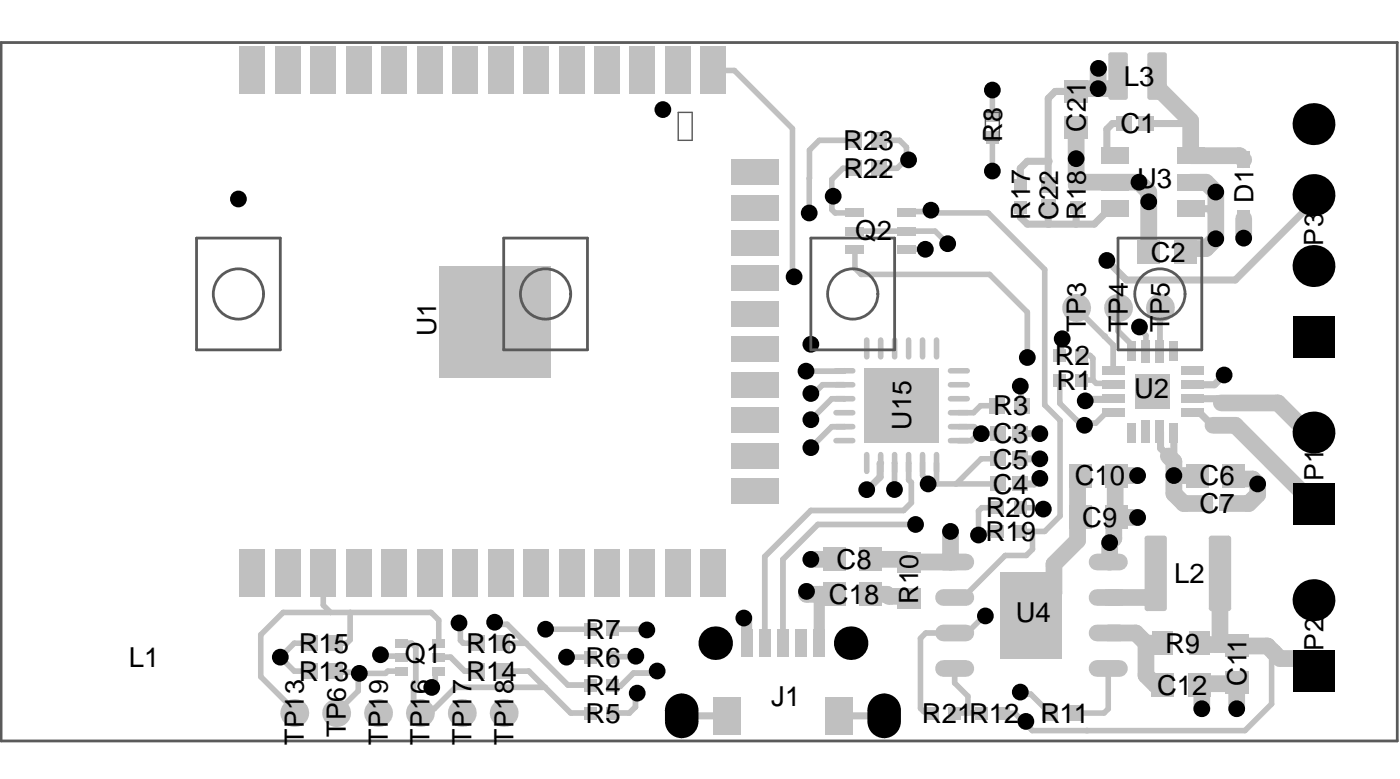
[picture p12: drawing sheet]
<svg xmlns="http://www.w3.org/2000/svg" width="167mm" height="93mm" viewBox="0 0 167 93" stroke-linecap="round" stroke-linejoin="round" font-family="sans-serif">
<defs><g id="words">
<g font-size="3.3">
<text x="134" y="10.2">L3</text>
<text x="100.5" y="17.9">R23</text>
<text x="133.5" y="15.9">C1</text>
<text x="100.5" y="21.2">R22</text>
<text x="135.5" y="22.4">U3</text>
<text x="101.9" y="28.6">Q2</text>
<text x="137.2" y="31.2">C2</text>
<text x="125.7" y="43.5">R2</text>
<text x="125.9" y="46.5">R1</text>
<text x="135.2" y="47.4">U2</text>
<text x="118.3" y="52.8">C3</text>
<text x="118.4" y="49.5">R3</text>
<text x="118.3" y="55.8">C5</text>
<text x="118.3" y="58.8">C4</text>
<text x="128.1" y="57.8">C10</text>
<text x="143" y="57.8">C6</text>
<text x="117.5" y="64.5">R19</text>
<text x="117.5" y="61.6">R20</text>
<text x="129" y="62.8">C9</text>
<text x="143" y="61.1">C7</text>
<text x="98.8" y="72">C18</text>
<text x="99.7" y="67.8">C8</text>
<text x="140" y="69.5">L2</text>
<text x="35.6" y="77.8">R15</text>
<text x="55.6" y="77.8">R16</text>
<text x="69.8" y="76.1">R7</text>
<text x="121.1" y="74">U4</text>
<text x="138.9" y="77.8">R9</text>
<text x="15.4" y="79.4">L1</text>
<text x="35.6" y="81.1">R13</text>
<text x="48.2" y="79">Q1</text>
<text x="55.6" y="81.1">R14</text>
<text x="69.8" y="79.4">R6</text>
<text x="69.8" y="82.8">R4</text>
<text x="137.9" y="82.8">C12</text>
<text x="69.8" y="86.1">R5</text>
<text x="91.9" y="84.1">J1</text>
<text x="109.9" y="86.1">R21R12</text>
<text x="124" y="86.1">R11</text>
</g>
<g font-size="3.2">
<text x="129.4" y="11.5" transform="rotate(-90 129.4 11.5)">1</text>
<text x="119.4" y="16.9" transform="rotate(-90 119.4 16.9)">R8</text>
<text x="129.4" y="15.7" transform="rotate(-90 129.4 15.7)">C</text>
<text x="129.4" y="13.3" transform="rotate(-90 129.4 13.3)">2</text>
<text x="122.8" y="26.2" transform="rotate(-90 122.8 26.2)">R17</text>
<text x="126.1" y="26.2" transform="rotate(-90 126.1 26.2)">C22</text>
<text x="129.4" y="26.2" transform="rotate(-90 129.4 26.2)">R18</text>
<text x="149.4" y="24.2" transform="rotate(-90 149.4 24.2)">D1</text>
<text x="157.7" y="29.3" transform="rotate(-90 157.7 29.3)">P3</text>
<text x="52" y="40.1" transform="rotate(-90 52 40.1)">U1</text>
<text x="129.4" y="39.6" transform="rotate(-90 129.4 39.6)">TP3</text>
<text x="134.4" y="39.6" transform="rotate(-90 134.4 39.6)">TP4</text>
<text x="139.4" y="39.6" transform="rotate(-90 139.4 39.6)">TP5</text>
<text x="108.6" y="51.3" transform="rotate(-90 108.6 51.3)">U15</text>
<text x="157.7" y="57.3" transform="rotate(-90 157.7 57.3)">P1</text>
<text x="109.4" y="71.9" transform="rotate(-90 109.4 71.9)">R</text>
<text x="109.4" y="69.5" transform="rotate(-90 109.4 69.5)">1</text>
<text x="109.4" y="67.7" transform="rotate(-90 109.4 67.7)">0</text>
<text x="148.6" y="77.8" transform="rotate(-90 148.6 77.8)">1</text>
<text x="157.7" y="77.5" transform="rotate(-90 157.7 77.5)">P2</text>
<text x="148.6" y="81.7" transform="rotate(-90 148.6 81.7)">C</text>
<text x="148.6" y="79.3" transform="rotate(-90 148.6 79.3)">1</text>
<text x="36.2" y="88.7" transform="rotate(-90 36.2 88.7)">TP13</text>
<text x="41.2" y="87.8" transform="rotate(-90 41.2 87.8)">TP6</text>
<text x="46.2" y="88.7" transform="rotate(-90 46.2 88.7)">TP19</text>
<text x="51.2" y="88.7" transform="rotate(-90 51.2 88.7)">TP16</text>
<text x="56.2" y="88.7" transform="rotate(-90 56.2 88.7)">TP17</text>
<text x="61.2" y="88.7" transform="rotate(-90 61.2 88.7)">TP18</text>
</g>
</g></defs>
<path d="M.1 5.1h166.4v83.2h-166.4z" fill="none" stroke="#5a5a5a" stroke-width=".33"/>
<g fill="none" stroke="#c0c0c0" stroke-width=".67">
<path d="M42.6 8.4h.2M47 8.4h.1M59.7 8.4h.3M68.1 8.4h.3M35.1 76.6l-1.7 1.7 1.7 1.6M38.5 68.3v3.8l.9 .8h2.3M39.9 79.9l.1 .2h2.7M41.7 76.2l-.4 .4h-1.4M45.4 78l.1 .1h2.2l.1 .2M47.8 79.9h-1.6l-.2 .3M52.3 79.9h-.3l-.1 .2M54.9 76.3l.3 .3"/>
<path d="M35.1 84.6v.3M42.7 80.1h.1M42.7 82.3l-2.6 2.6M51.5 81.5v.4"/>
</g>
<g fill="none" stroke="#c0c0c0" stroke-width=".68">
<path d="M47.8 76.6h1.3l.5 .5M52.3 78.3h1.4l1.7 1.6M59.9 76.6h2.8M59.9 79.9h3.1M68.1 68.3h.3M72.4 68.2v.1M75.8 78.2l-2.8 .1M76.7 68l-.1 .1v.2M49.3 81.4v2.1M54.3 81.9l-2.5 2.5h-1.2M65 81.9l3 3M73.3 81.3l-.3 .3 .2 .1h.7"/>
<path d="M75.9 82.6l-.2 .2v1.4l-.7 .7h-2"/>
</g>
<circle cx="72.4" cy="8.4" r=".33" fill="#c0c0c0"/>
<path d="M76.6 8.4h.1M80.8 8.4h.2M85 8.4h2.5" fill="none" stroke="#c0c0c0" stroke-width=".67"/>
<path d="M78.3 79.9l-.2 .3" fill="none" stroke="#c0c0c0" stroke-width=".68"/>
<path d="M96.1 70.4l.2 .2" fill="none" stroke="#c0c0c0" stroke-width="1.3"/>
<path d="M96.1 70.4v.4" fill="none" stroke="#c0c0c0" stroke-width="2"/>
<circle cx="96.6" cy="53.3" r=".34" fill="#c0c0c0"/>
<path d="M94.5 32.8l.1 .2M96.5 21.2l-.1 4.2M99.1 21.4v2M99.3 23.4l-.2 .1v1.5l.4 .4h2.4M101.9 29.7v2.3l.7 .7M108.9 29.7h1.4M110 55.1v1.5M110.3 75.4l-.6 .6M109.7 84.4l.4 .4" fill="none" stroke="#c0c0c0" stroke-width=".67"/>
<path d="M103.3 58.3h.1M105 55.1l-.1 .1v1.6" fill="none" stroke="#c0c0c0" stroke-width=".85"/>
<path d="M98 45.8h2.6M100.6 47.5h-1.5M100.6 50.8h-1.5M100.6 44.2h.1M106.6 58.3h.1M106.6 55.2v3.1M106.6 55.1v.1M108.3 55.1v.1M108.3 55.2v2l.3 .3v2.4" fill="none" stroke="#c0c0c0" stroke-width=".68"/>
<path d="M105.7 70.8l.3 .2h2l.3 .3" fill="none" stroke="#c0c0c0" stroke-width="2"/>
<circle cx="108.9" cy="29.7" r=".33" fill="#c0c0c0"/>
<path d="M104.8 16.7h2.4l.8 .8v1.3l.3 .2M108 29.7h.9M108.2 25.2l-.2 .2M113.8 84.9h3.1M113.8 81.3l1.6 1.6v2" fill="none" stroke="#c0c0c0" stroke-width=".67"/>
<circle cx="116.9" cy="84.9" r=".33" fill="#c0c0c0"/>
<g fill="none" stroke="#c0c0c0" stroke-width=".67">
<path d="M111.5 27.5l1.5 1.5M114.3 50.8h1.8l.8 .8h-.3l-.8 .9h-1.5M116.9 48.3l-.9 .9h-1.7M116.9 54.6l-2.9 3h-2.4v-2.5M121.6 46l.1 .1M121.7 48.2l.1 .1M113.8 75.4h1.5M113.8 71.2h1M116.8 63.5l-.2 .2M118.9 63.3l-.2 .2M121.6 63.3h1.5v2.1l-.8 .8h-2.5M119.6 84.9h1.4l2 2.1"/>
<path d="M122.3 85.9l-.3 .1"/>
</g>
<path d="M121.6 82.4l.3 .3h1" fill="none" stroke="#c0c0c0" stroke-width=".68"/>
<path d="M121.6 54.6h2.3M121.6 51.6h2.3M123.9 57l-.6 .6h-1.7" fill="none" stroke="#c0c0c0" stroke-width=".85"/>
<circle cx="121.6" cy="24.7" r=".42" fill="#c0c0c0"/>
<path d="M121.6 24.7v1.2" fill="none" stroke="#c0c0c0" stroke-width=".85"/>
<circle cx="129.5" cy="87" r=".33" fill="#c0c0c0"/>
<path d="M128.4 21.9l-.1 .1M128.8 56.6l-.4 .4" fill="none" stroke="#c0c0c0" stroke-width="2"/>
<path d="M126.3 45.3v.1M126.3 48l2.6 2.7h.4l.2-.3h1.1M128.9 42.3h1l.4 .4v2.6M130.3 45.3h-1.4M130.3 45.3l.4 .4" fill="none" stroke="#c0c0c0" stroke-width=".67"/>
<path d="M126.4 42.2l-.1 .1M129.5 47.6l-.2 .1" fill="none" stroke="#c0c0c0" stroke-width=".85"/>
<circle cx="128.3" cy="21.5" r="1" fill="#c0c0c0"/>
<g fill="none" stroke="#c0c0c0" stroke-width="2">
<path d="M128.3 15.2v3.7M128.7 10.6l-.4 .3M133.3 9.1v1.3l-.2 .2M141.9 14.4v4.1M147.8 18.5l.4 .5M135.8 21.7l1.1 1.2v1.1M141.9 21.7h1.8M143.7 29.6h-2.1l-.4 .4M135.6 56.6h-2.5l-.2 .2M139.9 56.6h2.8M139.9 55v3.8M147.1 56.6l.3 .5h1.9l.6 .5v1.3"/>
<path d="M155.8 51.5h.8M135.4 75.4l1.2 1.2M135.6 61.6h-2.5l-.3 .4v2.1M142.9 76.6l.2 .2M147.2 76.8l.2 .1M143.2 81.9v2.5"/>
</g>
<path d="M125.8 10.9h2.5M134 14.7h-1.4l-.7 .7v2.6l.6 .5h.4M141.9 14.4l-.3 .3M132.3 24.9h.6M156.6 23.2v.8M142.2 49.2h.8M88.7 73.6l.3 .3" fill="none" stroke="#c0c0c0" stroke-width=".85"/>
<path d="M94.5 15.3v17.5M96.5 17.9v3.3M101.8 20h-1.3l-1.4 1.4M135.8 38.9v.3l.8 .7M131.8 49.2h.9M132.5 45.7l.2 .1M33.7 72.9l-2.6 2.7v5l4 4M41.7 72.9v3.3M51.4 72.9l.9 1v2.7M54.7 74.2l.2 .2v1.9M42.7 80.1v2.2M51.9 80.1v1l-.4 .4" fill="none" stroke="#c0c0c0" stroke-width=".67"/>
<path d="M133.3 36.7v2.7M96.6 46.9h.4M132.7 41.1v3M134.8 40.9v.9M49.6 77.1v4l-.3 .3M59 74.1l.2 .3h1.3l2.2 2.2M91.2 66.3v10.3M93.3 66.6v10M75.5 80.2l-1.6 1.5" fill="none" stroke="#c0c0c0" stroke-width=".68"/>
<path d="M89 73.9v2.7" fill="none" stroke="#c0c0c0" stroke-width="1.3"/>
<circle cx="101.8" cy="20" r=".33" fill="#c0c0c0"/>
<g fill="none" stroke="#c0c0c0" stroke-width=".67">
<path d="M101.8 16.7h-4.2l-1.1 1.2M107.9 19l-1 1h-2.1M118.3 10.7v3M118.3 16.4v4M108 27.5h3.5M111 25l-.2 .2h-2.6M111 25.4h6.8M122.4 37.2v5.4M136.6 39.9v2M110 56.6l.8 .9M110.6 57.6h1M114 57.6h5"/>
<path d="M116.9 48.3h1.9M116.9 54.6h2.1M116.9 51.6h2.1M121.7 46.1v2.1M124.5 48.2l1.9 1.9v11.4l-1.9 1.8h-1.4M126.3 45.4v2.6M130.7 45.7h1.8M131.8 49.2l-1.2 1.2M33.7 72.9h5.7M35.1 79.9h1.8M35.1 76.6h1.8M41.7 72.9h9.7"/>
<path d="M55.2 76.6h1.7M65 74.9h5.4M67.5 78.3h2.9M109.7 76v8.4M110.3 75.4h3.5M113.8 79.6v1.7M116.8 63.5h1.9M117 60.5l-.4 .4v2.8M117.4 73.4h-.1l-2 2M121.6 60.5h2.6M132.1 79.6v4.8l-.5 .5h-3.5M42.8 80.2h3.2"/>
<path d="M110.1 84.8h.9l.1 .1M123 87h6.5"/>
</g>
<g fill="none" stroke="#c0c0c0" stroke-width="2">
<path d="M128.3 18.9v2.6M136.9 24v6M148.2 26v2.4M128.4 57v7.4l-2.8 2.8v3.4M132.9 56.8v4.7l.2 .1M139.2 54.3l.7 .7M139.9 58.8l1.2 1.2h2.5M149.9 58.9l-1.1 1.1h-2.5M96.1 70.8h3.4M103.8 70.8h1.9M107.8 66.6l.3 .4 .2-.1M113.3 63.3v3.6h.5"/>
<path d="M132.8 64.1l-.5 .5M136.6 76.6v3.8M155.1 78.4l1.5 1.5M143.1 81.4l-.2 .2 .3 .3M147.2 81.4l.2-.1v3.1"/>
</g>
<g fill="none" stroke="#c0c0c0" stroke-width=".68">
<path d="M133.3 39.4l1.5 1.5M96.1 44.2h4.5M99.1 50.8l-2.5 2.5M99.1 47.5l-2.5 2.5M108.6 59.9l-.9 .9M55.4 79.9h1.5M73 74.9h4l.1 .1M96.6 60.8l-5.4 5.5M97.5 62.5l-4.2 4.1M49.3 83.5l.8 .7v.7l.5-.5M54.3 81.9h10.7M67.7 81.6h2.7"/>
<path d="M68 84.9h2.4M75.5 80.2h2.6M122.9 82.7l2.2 2.2"/>
</g>
<path d="M122.4 19.2l-.8 .8v2M121.6 25.9l.8 .8M128.3 24.7v2h2.1M131.9 31l2.4 2.3M104.9 56.8l-1.5 1.5M126.6 40.3l-.2 .2v1.7M132.7 47.5l-.1 .1h-3.1M139.9 51.4v3.6M81.3 85.3h5.4M100 85.3h5.4" fill="none" stroke="#c0c0c0" stroke-width=".85"/>
<path d="M96.3 70.6h1.1l.2 .2" fill="none" stroke="#c0c0c0" stroke-width="1.3"/>
<circle cx="124.9" cy="19.2" r=".42" fill="#c0c0c0"/>
<path d="M122.4 19.2h2.5M125.8 10.9l-.9 .8M136.6 14.7h5M141.9 24.9h2.8l.2 .1M138.2 51.4l.1 .1v1.9M143 49.2l1.6 1.5M145.9 44.7l-1.2 1.1h-2.5" fill="none" stroke="#c0c0c0" stroke-width=".85"/>
<g fill="none" stroke="#c0c0c0" stroke-width="2">
<path d="M128.7 10.6h4.4M130.9 8.1v2.5M137.9 9.1v1.3M141.9 18.5h5.9M143.7 21.7l1.2 1.2v2.1M144.9 28.4l-1.2 1.2M144.6 50.7h2.6M96.6 66.6h2.9M125.6 70.6l-2.7 2.7M132.1 66.9h.2M136.6 76.6h2M137.7 70.8l-.3 .4"/>
<path d="M143.1 76.8h4.1M145.4 76.5l-.2 .3M147.4 76.9h3.7l1.5 1.5h2.5"/>
</g>
<path d="M117 60.5h1.9M119.8 66.2l-5 5M124.2 60.5l.2 .1M151.8 77.7l-.2 .2M151.6 83.8l-3.2 3.2" fill="none" stroke="#c0c0c0" stroke-width=".67"/>
<path d="M138.2 36.7v1.7M98 45.8l-1 1.1M62.7 76.6l5 5M63 79.9l2 2" fill="none" stroke="#c0c0c0" stroke-width=".68"/>
<path d="M97.6 70.8v5.8" fill="none" stroke="#c0c0c0" stroke-width="1.3"/>
<circle cx="131.6" cy="40" r=".34" fill="#c0c0c0"/>
<path d="M131.6 40l1.1 1.1" fill="none" stroke="#c0c0c0" stroke-width=".68"/>
<path d="M117.8 25.4l6.7 6.7" fill="none" stroke="#c0c0c0" stroke-width=".67"/>
<path d="M124.9 11.7v7.5M122.4 26.7h5.9M124.9 24.7v2" fill="none" stroke="#c0c0c0" stroke-width=".85"/>
<circle cx="124.9" cy="26.7" r=".42" fill="#c0c0c0"/>
<path d="M124.9 19.2v2.9M132.3 24.9l-1.9 1.8M156.6 24l-9.4 9.3h-12.9M138.3 53.4l.9 .9M142.2 47.5h2.9l.5 .5" fill="none" stroke="#c0c0c0" stroke-width=".85"/>
<g fill="none" stroke="#c0c0c0" stroke-width="2">
<path d="M137.9 10.4l4 4M128.4 21.7h7.4M144.9 25v3.4M145.6 48h6.7l3.5 3.5M147.2 50.7l9.4 9.3M103.8 66.6h4M108.3 66.9h5M132.1 75.4h3.3M132.1 71.2h5.3M132.3 64.6v2.3M137.7 68.3v2.5M145.4 68.3v8.2"/>
<path d="M136.6 80.4l1.2 1.2h.8M143.1 81.4h4.1"/>
</g>
<path d="M87.5 8.4l7 6.9M101.9 27.5h6.1M102.6 32.7h15.3l4.5 4.5M124.5 32.1v16.1M151.6 77.9v5.9M129.5 87h18.9" fill="none" stroke="#c0c0c0" stroke-width=".67"/>
<path d="M128.3 36.7l3.3 3.3M138.2 38.4v3.5M96.6 60.8h11.1M97.5 62.5h11.6" fill="none" stroke="#c0c0c0" stroke-width=".68"/>
<g fill="#000">
<path d="M81.3 85.9v2zM79.3 85.9h2v2a2 2 0 0 1-2-2z"/>
<path d="M81.3 85.9h1.9zM81.3 85.9h1.9a2 2 0 0 1-1.9 2z"/>
<path d="M81.3 82.6v2zM81.3 82.6a2 2 0 0 1 1.9 2h-1.9z"/>
<path d="M79.3 84.6h2zM79.8 83.2l.4-.3 .5-.2 .6-.1v2h-2v-.5l.2-.5z"/>
<path d="M105.4 85.9v2zM103.4 85.9h2v2a2 2 0 0 1-2-2z"/>
<path d="M105.4 85.9h2zM105.4 85.9h2a2 2 0 0 1-2 2z"/>
<path d="M105.4 82.6v2zM105.4 82.6a2 2 0 0 1 2 2h-2z"/>
<path d="M103.4 84.6h2zM104 83.2l.4-.3 .5-.2 .5-.1v2h-2l.1-.5 .2-.5z"/>
<circle cx="30.1" cy="8.4" r="1"/>
<circle cx="42.6" cy="8.4" r="1"/>
<circle cx="47" cy="8.4" r="1"/>
<circle cx="60" cy="8.4" r="1"/>
<circle cx="63.9" cy="8.4" r="1"/>
<circle cx="68.4" cy="8.4" r="1"/>
<circle cx="72.3" cy="8.4" r="1"/>
<circle cx="76.7" cy="8.4" r="1"/>
<circle cx="79" cy="13.1" r="1"/>
<circle cx="81" cy="8.4" r="1"/>
<circle cx="108.3" cy="19" r="1"/>
<circle cx="118.3" cy="10.7" r="1"/>
<circle cx="128.3" cy="18.9" r="1"/>
<circle cx="130.9" cy="10.6" r="1"/>
<circle cx="130.9" cy="8.1" r="1"/>
<circle cx="156.6" cy="14.8" r="2.5"/>
<circle cx="28.4" cy="23.7" r="1"/>
<circle cx="59" cy="38.7" r="1"/>
<circle cx="94.6" cy="33" r="1"/>
<circle cx="96.4" cy="25.4" r="1"/>
<circle cx="99.3" cy="23.4" r="1"/>
<circle cx="110.3" cy="29.7" r="1"/>
<circle cx="111" cy="25" r="1"/>
<circle cx="113" cy="29" r="1"/>
<circle cx="118.3" cy="20.4" r="1"/>
<circle cx="128.3" cy="36.7" r="1"/>
<circle cx="131.9" cy="31" r="1"/>
<circle cx="133.3" cy="36.7" r="1"/>
<circle cx="135.8" cy="21.7" r="1"/>
<circle cx="135.8" cy="38.9" r="1"/>
<circle cx="136.9" cy="24" r="1"/>
<circle cx="138.2" cy="36.7" r="1"/>
<circle cx="144.9" cy="22.9" r="1"/>
<circle cx="144.9" cy="28.4" r="1"/>
<circle cx="148.2" cy="28.4" r="1"/>
<circle cx="156.6" cy="31.7" r="2.5"/>
<circle cx="156.6" cy="23.2" r="2.5"/>
<circle cx="90" cy="58.5" r="1"/>
<circle cx="96.1" cy="44.2" r="1"/>
<circle cx="96.6" cy="53.3" r="1"/>
<circle cx="96.6" cy="46.9" r="1"/>
<circle cx="96.6" cy="41" r="1"/>
<circle cx="96.6" cy="50" r="1"/>
<circle cx="103.3" cy="58.3" r="1"/>
<circle cx="105.6" cy="50.2" r=".83"/>
<circle cx="105.6" cy="46.5" r=".83"/>
<circle cx="106.6" cy="58.3" r="1"/>
<circle cx="109.3" cy="50.2" r=".83"/>
<circle cx="109.3" cy="46.5" r=".83"/>
<circle cx="110.6" cy="57.6" r="1"/>
<circle cx="116.9" cy="51.7" r="1"/>
<circle cx="121.6" cy="46" r="1"/>
<circle cx="122.4" cy="42.6" r="1"/>
<circle cx="123.9" cy="57" r="1"/>
<circle cx="123.9" cy="54.6" r="1"/>
<circle cx="123.9" cy="51.7" r="1"/>
<circle cx="126.6" cy="40.3" r="1"/>
<circle cx="129.3" cy="50.7" r="1"/>
<circle cx="129.3" cy="47.7" r="1"/>
<circle cx="135.6" cy="56.6" r="1"/>
<circle cx="137.6" cy="46.7" r="1"/>
<circle cx="139.9" cy="56.6" r="1"/>
<circle cx="145.9" cy="44.7" r="1"/>
<circle cx="149.9" cy="57.6" r="1"/>
<circle cx="156.6" cy="51.5" r="2.5"/>
<circle cx="30.1" cy="68.3" r="1"/>
<circle cx="33.4" cy="78.3" r="1"/>
<circle cx="34.3" cy="68.3" r="1"/>
<circle cx="45.4" cy="78" r="1"/>
<circle cx="54.7" cy="74.2" r="1"/>
<circle cx="59" cy="74.1" r="1"/>
<circle cx="65" cy="74.9" r="1"/>
<circle cx="67.5" cy="78.3" r="1"/>
<circle cx="68.4" cy="68.3" r="1"/>
<circle cx="72.4" cy="68.2" r="1"/>
<circle cx="75.8" cy="78.2" r="1"/>
<circle cx="76.7" cy="68" r="1"/>
<circle cx="77.1" cy="75" r="1"/>
<circle cx="78.3" cy="79.9" r="1"/>
<circle cx="85.2" cy="76.6" r="2"/>
<circle cx="88.7" cy="73.6" r="1"/>
<circle cx="96.1" cy="70.4" r="1"/>
<circle cx="96.6" cy="66.6" r="1"/>
<circle cx="101.4" cy="76.6" r="2"/>
<circle cx="109.1" cy="62.5" r="1"/>
<circle cx="113.3" cy="63.3" r="1"/>
<circle cx="116.6" cy="63.7" r="1"/>
<circle cx="117.4" cy="73.4" r="1"/>
<circle cx="121.1" cy="76.9" r="1"/>
<circle cx="121.1" cy="69.6" r="1"/>
<circle cx="121.1" cy="73.3" r="1"/>
<circle cx="124.4" cy="60.6" r="1"/>
<circle cx="124.8" cy="76.9" r="1"/>
<circle cx="124.8" cy="69.6" r="1"/>
<circle cx="124.8" cy="73.3" r="1"/>
<circle cx="132.3" cy="64.6" r="1"/>
<circle cx="135.6" cy="61.6" r="1"/>
<circle cx="156.6" cy="71.5" r="2.5"/>
<circle cx="42.8" cy="80.2" r="1"/>
<circle cx="45.1" cy="84.9" r="1"/>
<circle cx="51.5" cy="81.9" r="1"/>
<circle cx="55" cy="84.9" r="1"/>
<circle cx="60" cy="84.9" r="1"/>
<circle cx="75.9" cy="82.6" r="1"/>
<circle cx="121.6" cy="82.4" r="1"/>
<circle cx="122.3" cy="85.9" r="1"/>
<circle cx="143.2" cy="84.4" r="1"/>
<circle cx="147.4" cy="84.4" r="1"/>
</g>
<g fill="#000">
<path d="M154.1 37.6h5v5h-5z" fill-rule="evenodd"/>
<path d="M154.1 57.5h5v5h-5z" fill-rule="evenodd"/>
<path d="M79.3 84.6l2-2 1.9 2v1.3l-1.9 2-2-2z" fill-rule="evenodd"/>
<path d="M103.4 84.6l2-2 2 2v1.3l-2 2-2-2z" fill-rule="evenodd"/>
<path d="M154.1 77.4h5v5h-5z" fill-rule="evenodd"/>
</g>
<g fill="#c0c0c0">
<circle cx="40.1" cy="84.9" r="1.66"/>
<circle cx="60" cy="84.9" r="1.66"/>
</g>
<g fill="#c0c0c0">
<path d="M39 75.7h1.8v1.8h-1.8z" fill-rule="evenodd"/>
<path d="M47.1 79.4h1.5v1h-1.5z" fill-rule="evenodd"/>
<path d="M47.1 77.8h1.5v1h-1.5z" fill-rule="evenodd"/>
<path d="M47.1 76.1h1.5v1h-1.5z" fill-rule="evenodd"/>
<path d="M51.5 76.1h1.5v1h-1.5z" fill-rule="evenodd"/>
<path d="M51.5 77.8h1.5v1h-1.5z" fill-rule="evenodd"/>
<path d="M51.5 79.4h1.5v1h-1.5z" fill-rule="evenodd"/>
<path d="M59 75.7h1.8v1.8h-1.8z" fill-rule="evenodd"/>
<path d="M72.3 84.2h1.5v1.5h-1.5z" fill-rule="evenodd"/>
<path d="M72.3 77.5h1.5v1.5h-1.5z" fill-rule="evenodd"/>
<path d="M88.3 74.9h1.4v3.4h-1.4z" fill-rule="evenodd"/>
<path d="M94.8 74.9h1.3v3.4h-1.3z" fill-rule="evenodd"/>
<path d="M92.7 74.9h1.3v3.4h-1.3z" fill-rule="evenodd"/>
<path d="M98.1 69.4h2.7v2.8h-2.7z" fill-rule="evenodd"/>
</g>
<path d="M99.6 52.5h2M99.6 50.8h2M99.6 49.2h2M99.6 45.8h2M99.6 44.2h2" fill="none" stroke="#c0c0c0" stroke-width=".67"/>
<g fill="#c0c0c0">
<path d="M100.8 29.2h2.2v1h-2.2z" fill-rule="evenodd"/>
<path d="M100.8 27h2.2v1h-2.2z" fill-rule="evenodd"/>
<path d="M100.8 24.9h2.2v1h-2.2z" fill-rule="evenodd"/>
<path d="M100.9 15.8h1.8v1.8h-1.8z" fill-rule="evenodd"/>
<path d="M106.9 70h2.8v2.5h-2.8z" fill-rule="evenodd"/>
<path d="M106.9 27h2.2v1h-2.2z" fill-rule="evenodd"/>
<path d="M106.9 29.2h2.2v1h-2.2z" fill-rule="evenodd"/>
<path d="M106.9 24.9h2.2v1h-2.2z" fill-rule="evenodd"/>
<path d="M113 84.2h1.5v1.5h-1.5z" fill-rule="evenodd"/>
</g>
<path d="M112.5 71.2h2.6" fill="none" stroke="#c0c0c0" stroke-width="2"/>
<path d="M113.3 49.2h2M113.3 50.8h2M113.3 52.5h2M113.3 44.2h2M113.3 45.8h2" fill="none" stroke="#c0c0c0" stroke-width=".67"/>
<g fill="#c0c0c0">
<path d="M118.9 84.2h1.5v1.5h-1.5z" fill-rule="evenodd"/>
<path d="M120.9 62.5h1.5v1.5h-1.5z" fill-rule="evenodd"/>
<path d="M118.2 62.5h1.5v1.5h-1.5z" fill-rule="evenodd"/>
<path d="M120.6 56.8h1.9v1.7h-1.9z" fill-rule="evenodd"/>
<path d="M120.6 50.8h1.9v1.7h-1.9z" fill-rule="evenodd"/>
<path d="M120.9 24h1.5v1.4h-1.5z" fill-rule="evenodd"/>
<path d="M120.9 21.3h1.5v1.5h-1.5z" fill-rule="evenodd"/>
<path d="M127.2 84h1.8v1.8h-1.8z" fill-rule="evenodd"/>
<path d="M127.4 55.2h2.7v2.9h-2.7z" fill-rule="evenodd"/>
<path d="M128.2 44.6h1.5v1.5h-1.5z" fill-rule="evenodd"/>
<path d="M125.5 44.6h1.5v1.5h-1.5z" fill-rule="evenodd"/>
<path d="M125.5 41.6h1.5v1.5h-1.5z" fill-rule="evenodd"/>
<path d="M128.2 41.6h1.5v1.5h-1.5z" fill-rule="evenodd"/>
<path d="M127.5 24h1.5v1.4h-1.5z" fill-rule="evenodd"/>
<path d="M127.5 21.3h1.5v1.5h-1.5z" fill-rule="evenodd"/>
<path d="M126.8 13.9h2.9v2.6h-2.9z" fill-rule="evenodd"/>
<path d="M126.8 9.6h2.9v2.6h-2.9z" fill-rule="evenodd"/>
<path d="M131.8 55.2h2.6v2.9h-2.6z" fill-rule="evenodd"/>
<path d="M131.3 48.7h2.7v1h-2.7z" fill-rule="evenodd"/>
<path d="M134.4 50.4h1v2.3h-1z" fill-rule="evenodd"/>
<path d="M136.1 50.1h1v2.6h-1z" fill-rule="evenodd"/>
<path d="M131.3 43.7h2.7v1h-2.7z" fill-rule="evenodd"/>
<path d="M131.3 45.3h2.7v1h-2.7z" fill-rule="evenodd"/>
<path d="M136.1 40.6h1v2.6h-1z" fill-rule="evenodd"/>
<path d="M134.4 40.6h1v2.3h-1z" fill-rule="evenodd"/>
<path d="M133 13.9h1.9v1.7h-1.9z" fill-rule="evenodd"/>
<path d="M135.6 13.9h1.9v1.7h-1.9z" fill-rule="evenodd"/>
<path d="M141.7 75.2h2.5v2.8h-2.5z" fill-rule="evenodd"/>
<path d="M141.4 55.2h2.7v2.9h-2.7z" fill-rule="evenodd"/>
<path d="M139.4 50.4h1v2.3h-1z" fill-rule="evenodd"/>
<path d="M140.8 48.7h2.7v1h-2.7z" fill-rule="evenodd"/>
<path d="M140.8 45.3h2.7v1h-2.7z" fill-rule="evenodd"/>
<path d="M140.8 43.7h2.7v1h-2.7z" fill-rule="evenodd"/>
<path d="M139.4 40.6h1v2.3h-1z" fill-rule="evenodd"/>
<path d="M139.9 28.6h2.7v2.8h-2.7z" fill-rule="evenodd"/>
<path d="M140.2 20.7h3.4v2h-3.4z" fill-rule="evenodd"/>
<path d="M140.2 23.9h3.4v2h-3.4z" fill-rule="evenodd"/>
<path d="M140.2 17.5h3.4v2h-3.4z" fill-rule="evenodd"/>
<path d="M146 75.6h2.8v2.7h-2.8z" fill-rule="evenodd"/>
<path d="M145.7 55.2h2.7v2.9h-2.7z" fill-rule="evenodd"/>
<path d="M32.8 65.5h3v5.6h-3z" fill-rule="evenodd"/>
<path d="M37 65.5h3v5.6h-3z" fill-rule="evenodd"/>
<path d="M39 79h1.8v1.8h-1.8z" fill-rule="evenodd"/>
<path d="M45.5 65.5h3v5.6h-3z" fill-rule="evenodd"/>
<path d="M58.2 65.5h3v5.6h-3z" fill-rule="evenodd"/>
<path d="M59 79h1.8v1.8h-1.8z" fill-rule="evenodd"/>
<path d="M66.6 65.5h3v5.6h-3z" fill-rule="evenodd"/>
<path d="M70.9 65.5h2.9v5.6h-2.9z" fill-rule="evenodd"/>
<path d="M72.3 80.8h1.5v1.5h-1.5z" fill-rule="evenodd"/>
<path d="M72.3 74.2h1.5v1.5h-1.5z" fill-rule="evenodd"/>
<path d="M79.3 65.5h3v5.6h-3z" fill-rule="evenodd"/>
<path d="M85 83h3.3v4.5h-3.3z" fill-rule="evenodd"/>
<path d="M98.3 83h3.3v4.5h-3.3z" fill-rule="evenodd"/>
<path d="M98.1 65.2h2.7v2.8h-2.7z" fill-rule="evenodd"/>
</g>
<circle cx="128.3" cy="36.7" r="1.66" fill="#c0c0c0"/>
<path d="M99.6 47.5h2M103.3 40.5v2M103.3 54.1v2" fill="none" stroke="#c0c0c0" stroke-width=".67"/>
<g fill="#c0c0c0">
<path d="M100.9 19.1h1.8v1.9h-1.8z" fill-rule="evenodd"/>
<path d="M106.9 65.7h2.8v2.5h-2.8z" fill-rule="evenodd"/>
</g>
<path d="M105 40.5v2M105 54.1v2M106.6 40.5v2M106.6 54.1v2M108.3 40.5v2M108.3 54.1v2M110 40.5v2M110 54.1v2M113.3 47.5h2" fill="none" stroke="#c0c0c0" stroke-width=".67"/>
<path d="M112.5 79.6h2.6M112.5 75.4h2.6M112.5 66.9h2.6" fill="none" stroke="#c0c0c0" stroke-width="2"/>
<g fill="#c0c0c0">
<path d="M120.9 59.7h1.5v1.5h-1.5z" fill-rule="evenodd"/>
<path d="M118.2 59.7h1.5v1.5h-1.5z" fill-rule="evenodd"/>
<path d="M120.9 47.4h1.8v1.8h-1.8z" fill-rule="evenodd"/>
<path d="M120.6 53.8h1.9v1.7h-1.9z" fill-rule="evenodd"/>
<path d="M127.4 60.2h2.7v2.8h-2.7z" fill-rule="evenodd"/>
<path d="M131.8 60.2h2.6v2.8h-2.6z" fill-rule="evenodd"/>
<path d="M131.3 47h2.7v1h-2.7z" fill-rule="evenodd"/>
<path d="M141.6 80.2h2.6v2.8h-2.6z" fill-rule="evenodd"/>
<path d="M140.8 47h2.7v1h-2.7z" fill-rule="evenodd"/>
<path d="M146 79.9h2.8v2.7h-2.8z" fill-rule="evenodd"/>
<path d="M145.3 59.1h1.8v1.7h-1.8z" fill-rule="evenodd"/>
<path d="M147.5 25.1h1.5v1.9h-1.5z" fill-rule="evenodd"/>
<path d="M147.5 18h1.5v2h-1.5z" fill-rule="evenodd"/>
<path d="M32.8 5.6h3v5.6h-3z" fill-rule="evenodd"/>
<path d="M37 5.6h3v5.6h-3z" fill-rule="evenodd"/>
<path d="M45.5 5.6h3v5.6h-3z" fill-rule="evenodd"/>
<path d="M58.2 5.6h3v5.6h-3z" fill-rule="evenodd"/>
<path d="M66.6 5.6h3v5.6h-3z" fill-rule="evenodd"/>
<path d="M70.9 5.6h2.9v5.6h-2.9z" fill-rule="evenodd"/>
<path d="M79.3 5.6h3v5.6h-3z" fill-rule="evenodd"/>
<path d="M132.4 6.2h1.7l.3 .3v5.1l-.3 .3h-1.7l-.3-.3v-5.1z" fill-rule="evenodd"/>
<path d="M36 75.7h1.8v1.8h-1.8z" fill-rule="evenodd"/>
<path d="M69.6 84.2h1.5v1.5h-1.5z" fill-rule="evenodd"/>
<path d="M69.6 77.5h1.5v1.5h-1.5z" fill-rule="evenodd"/>
<path d="M56 75.7h1.8v1.8h-1.8z" fill-rule="evenodd"/>
<path d="M97 74.9h1.3v3.4h-1.3z" fill-rule="evenodd"/>
<path d="M90.5 74.9h1.3v3.4h-1.3z" fill-rule="evenodd"/>
<path d="M102.5 69.4h2.6v2.8h-2.6z" fill-rule="evenodd"/>
<path d="M87.2 57h5.6v3h-5.6z" fill-rule="evenodd"/>
<path d="M87.2 48.6h5.6v3h-5.6z" fill-rule="evenodd"/>
<path d="M87.2 35.9h5.6v3h-5.6z" fill-rule="evenodd"/>
<path d="M87.2 27.4h5.6v3h-5.6z" fill-rule="evenodd"/>
<path d="M87.2 23.2h5.6v3h-5.6z" fill-rule="evenodd"/>
<path d="M103.9 15.8h1.8v1.8h-1.8z" fill-rule="evenodd"/>
<path d="M110.4 84.2h1.5v1.5h-1.5z" fill-rule="evenodd"/>
<path d="M116.2 84.2h1.5v1.5h-1.5z" fill-rule="evenodd"/>
<path d="M124.2 84h1.8v1.8h-1.8z" fill-rule="evenodd"/>
<path d="M118 56.8h1.9v1.7h-1.9z" fill-rule="evenodd"/>
<path d="M118 50.8h1.9v1.7h-1.9z" fill-rule="evenodd"/>
<path d="M124.1 23.7h1.7v1.9h-1.7z" fill-rule="evenodd"/>
<path d="M124.1 21.1h1.7v1.9h-1.7z" fill-rule="evenodd"/>
<path d="M117.5 15.6h1.5v1.5h-1.5z" fill-rule="evenodd"/>
<path d="M137.3 75.2h2.5v2.8h-2.5z" fill-rule="evenodd"/>
<path d="M137.7 50.1h1v2.6h-1z" fill-rule="evenodd"/>
<path d="M137.7 40.6h1v2.6h-1z" fill-rule="evenodd"/>
<path d="M135.6 28.6h2.6v2.8h-2.6z" fill-rule="evenodd"/>
<path d="M49.7 65.5h3v5.6h-3z" fill-rule="evenodd"/>
<path d="M41.3 65.5h3v5.6h-3z" fill-rule="evenodd"/>
<path d="M28.6 65.5h3v5.6h-3z" fill-rule="evenodd"/>
<path d="M36 79h1.8v1.8h-1.8z" fill-rule="evenodd"/>
<path d="M75.1 65.5h3v5.6h-3z" fill-rule="evenodd"/>
<path d="M62.4 65.5h3v5.6h-3z" fill-rule="evenodd"/>
<path d="M53.9 65.5h3v5.6h-3z" fill-rule="evenodd"/>
<path d="M69.6 80.8h1.5v1.5h-1.5z" fill-rule="evenodd"/>
<path d="M69.6 74.2h1.5v1.5h-1.5z" fill-rule="evenodd"/>
<path d="M56 79h1.8v1.8h-1.8z" fill-rule="evenodd"/>
<path d="M83.5 65.5h3v5.6h-3z" fill-rule="evenodd"/>
<path d="M102.5 65.2h2.6v2.8h-2.6z" fill-rule="evenodd"/>
<path d="M87.2 40.1h5.6v3h-5.6z" fill-rule="evenodd"/>
<path d="M87.2 44.3h5.6v3h-5.6z" fill-rule="evenodd"/>
<path d="M87.2 52.8h5.6v3h-5.6z" fill-rule="evenodd"/>
<path d="M103.9 19.1h1.8v1.9h-1.8z" fill-rule="evenodd"/>
<path d="M87.2 19h5.6v3h-5.6z" fill-rule="evenodd"/>
<path d="M87.2 31.7h5.6v3h-5.6z" fill-rule="evenodd"/>
<path d="M119.3 68.1h7.3v10.3h-7.3z" fill-rule="evenodd"/>
</g>
<g fill="#c0c0c0">
<path d="M132.4 11.6v.3zM132.1 11.6h.3v.3l-.3-.2z"/>
<path d="M134.1 11.6h.3zM134.1 11.6h.3v.1l-.3 .2z"/>
<path d="M134.1 6.2v.3zM134.1 6.2l.2 .1 .1 .2h-.3z"/>
<path d="M132.1 6.5h.3zM132.1 6.4l.3-.2v.3h-.3z"/>
<circle cx="35.1" cy="84.9" r="1.66"/>
<circle cx="45.1" cy="84.9" r="1.66"/>
<circle cx="50.1" cy="84.9" r="1.66"/>
<circle cx="138.2" cy="36.7" r="1.66"/>
</g>
<path d="M111.6 40.5v2M111.6 54.1v2" fill="none" stroke="#c0c0c0" stroke-width=".67"/>
<g fill="#c0c0c0">
<path d="M117.9 47.4h1.8v1.8h-1.8z" fill-rule="evenodd"/>
<path d="M118 53.8h1.9v1.7h-1.9z" fill-rule="evenodd"/>
<path d="M117.5 13h1.5v1.5h-1.5z" fill-rule="evenodd"/>
<path d="M137.3 80.2h2.6v2.8h-2.6z" fill-rule="evenodd"/>
<path d="M135.4 44.6h4.1v4.1h-4.1z" fill-rule="evenodd"/>
<path d="M142.7 59.1h1.8v1.7h-1.8z" fill-rule="evenodd"/>
<path d="M28.6 5.6h3v5.6h-3z" fill-rule="evenodd"/>
<path d="M41.3 5.6h3v5.6h-3z" fill-rule="evenodd"/>
<path d="M49.7 5.6h3v5.6h-3z" fill-rule="evenodd"/>
<path d="M53.9 5.6h3v5.6h-3z" fill-rule="evenodd"/>
<path d="M62.4 5.6h3v5.6h-3z" fill-rule="evenodd"/>
<path d="M75.1 5.6h3v5.6h-3z" fill-rule="evenodd"/>
<path d="M83.5 5.6h3v5.6h-3z" fill-rule="evenodd"/>
<path d="M144.1 64.1l.3-.3h2l.3 .3v8.3l-.3 .4h-2l-.3-.4z" fill-rule="evenodd"/>
<path d="M136.4 64.1l.4-.3h1.9l.4 .3v8.3l-.4 .4h-1.9l-.4-.4z" fill-rule="evenodd"/>
<path d="M137 6.2h1.8l.3 .3v5.1l-.3 .3h-1.8l-.2-.3v-5.1z" fill-rule="evenodd"/>
</g>
<g fill="#c0c0c0">
<path d="M146.4 63.8v.3zM146.4 63.8h.2l.1 .3h-.3z"/>
<path d="M144.1 64.1h.3zM144.1 64l.3-.2v.3h-.3z"/>
<path d="M144.4 72.4v.4zM144.1 72.4h.3v.4l-.3-.2z"/>
<path d="M146.4 72.4h.3zM146.4 72.4h.3v.2l-.3 .2z"/>
<path d="M138.7 63.8v.3zM138.7 63.8h.2l.2 .3h-.4z"/>
<path d="M136.4 64.1h.4zM136.5 64l.3-.2v.3h-.4z"/>
<path d="M136.8 72.4v.4zM136.4 72.4h.4v.4l-.3-.2z"/>
<path d="M138.7 72.4h.4zM138.7 72.4h.4l-.1 .2-.3 .2z"/>
<path d="M137 11.6v.3zM136.8 11.6h.2v.3l-.1-.1z"/>
<path d="M138.8 11.6h.3zM138.8 11.6h.3l-.1 .1-.2 .2z"/>
<path d="M138.8 6.2v.3zM138.8 6.2l.1 .1 .2 .2h-.3z"/>
<path d="M136.8 6.5h.2zM136.8 6.4l.2-.2v.3h-.2z"/>
<circle cx="55" cy="84.9" r="1.66"/>
</g>
<path d="M130.8 71.2h2.6" fill="none" stroke="#c0c0c0" stroke-width="2"/>
<circle cx="133.3" cy="36.7" r="1.66" fill="#c0c0c0"/>
<g fill="#c0c0c0">
<path d="M131.3 23.9h3.3v2h-3.3z" fill-rule="evenodd"/>
<path d="M131.3 20.7h3.3v2h-3.3z" fill-rule="evenodd"/>
<path d="M131.3 17.5h3.3v2h-3.3z" fill-rule="evenodd"/>
</g>
<path d="M130.8 79.6h2.6M130.8 75.4h2.6M130.8 66.9h2.6" fill="none" stroke="#c0c0c0" stroke-width="2"/>
<g fill="#c0c0c0">
<path d="M103 43.9h8.9v8.9h-8.9z" fill-rule="evenodd"/>
<path d="M52.4 31.7h13.3v13.3h-13.3z" fill-rule="evenodd"/>
</g>
<path d="M80.8 13.4h1.7v3.3h-1.7zM117.4 13.4h1.7v3.3h-1.7z" fill="none" stroke="#5a5a5a" stroke-width=".17"/>
<g fill="none" stroke="#5a5a5a" stroke-width=".33">
<path d="M23.4 28.4h10v13.3h-10zM60 28.4h10v13.3h-10zM96.6 28.4h10v13.3h-10zM133.3 28.4h9.9v13.3h-9.9z"/>
<circle cx="28.4" cy="35" r="3"/>
<circle cx="65" cy="35" r="3"/>
<circle cx="101.6" cy="35" r="3"/>
<circle cx="138.2" cy="35" r="3"/>
</g>
<use href="#words"/>
</svg>
